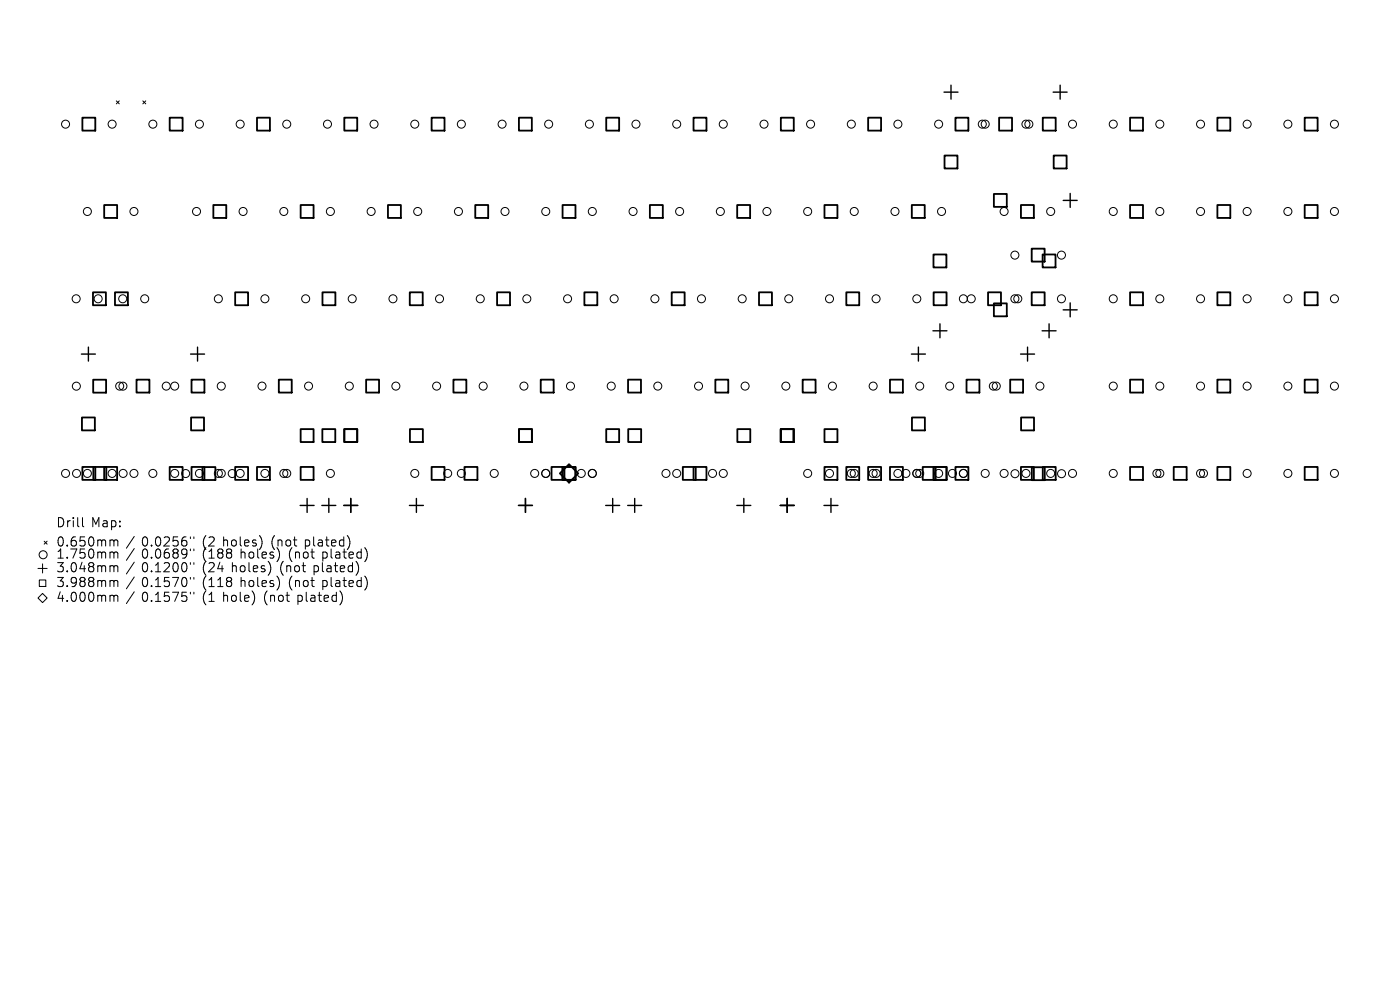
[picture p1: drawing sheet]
<svg xmlns="http://www.w3.org/2000/svg" width="297mm" height="210mm" viewBox="0 0 297 210" stroke-linecap="round" stroke-linejoin="round" font-family="sans-serif">
<defs><g id="words">
<g font-size="2.7">
<text x="11.9" y="112.2">Drill</text>
<text x="19.3" y="112.2">Map:</text>
<text x="11.9" y="116.3">0.650mm</text>
<text x="11.9" y="118.9">1.750mm</text>
<text x="30" y="116.3">0.0256&quot;</text>
<text x="30" y="118.9">0.0689&quot;</text>
<text x="43" y="116.3">(2</text>
<text x="43" y="118.9">(188</text>
<text x="47.4" y="116.3">holes)</text>
<text x="51.1" y="118.9">holes)</text>
<text x="57.7" y="116.3">(not</text>
<text x="61.4" y="118.9">(not</text>
<text x="64.9" y="116.3">plated)</text>
<text x="68.6" y="118.9">plated)</text>
<text x="11.9" y="121.8">3.048mm</text>
<text x="11.9" y="124.9">3.988mm</text>
<text x="30" y="121.8">0.1200&quot;</text>
<text x="30" y="124.9">0.1570&quot;</text>
<text x="43" y="121.8">(24</text>
<text x="43" y="124.9">(118</text>
<text x="49.2" y="121.8">holes)</text>
<text x="51.1" y="124.9">holes)</text>
<text x="59.6" y="121.8">(not</text>
<text x="61.4" y="124.9">(not</text>
<text x="66.8" y="121.8">plated)</text>
<text x="68.6" y="124.9">plated)</text>
<text x="11.9" y="128.1">4.000mm</text>
<text x="30" y="128.1">0.1575&quot;</text>
<text x="43" y="128.1">(1</text>
<text x="47.4" y="128.1">hole)</text>
<text x="56.1" y="128.1">(not</text>
<text x="63.3" y="128.1">plated)</text>
</g>
</g></defs>
<g fill="none" stroke="#000" stroke-width=".21">
<path d="M24.7 21.4l.6 .6M25.3 21.4l-.6 .6M30.3 21.4l.6 .6M30.9 21.4l-.6 .6M9 119.6v2M9.4 114.8l.6 .6M10 114.8l-.6 .6M17.5 109.8v1.7l.3 .2M23.9 114.5l.3 .3M23.9 117.1l.3 .3M23.9 120l.3 .3M24.2 114.8v1"/>
<path d="M24.2 117.4v1M24.2 114.8l.2-.3 .5 .1 .1 1.2M24.2 117.4l.2-.3 .5 .1 .1 1.2M28.5 113.8l-1.7 2.5M28.5 116.4l-1.7 2.5M28.5 119.3l-1.7 2.5M40.4 113.9v.4M40.4 116.5v.3M40.4 119.3v.4M41.1 113.9v.4M41.1 116.5v.3M41.1 119.3v.4"/>
<path d="M55.5 114.4v1.3M59.3 117.5l-.1 .8M73.8 113.7l.4 1.2-.2 1.1M77.5 116.3a2.28 2.28 0 0 1 0 2.7M8.1 120.6h1.9M8.3 123h1.4v1.4h-1.4zM9 125.9l1 1-1 .9-.9-.9zM23.9 123.1l.3 .3M23.9 126.3l.3 .3M24.2 120.3v1M24.2 123.4v1M24.2 126.6v1"/>
<path d="M24.2 120.3l.2-.3 .5 .1 .1 1.2M24.2 123.4l.2-.3 .5 .1 .1 1.2M24.2 126.6l.2-.3 .5 .1 .1 1.2M28.5 122.4l-1.7 2.5M28.5 125.5l-1.7 2.5M40.4 122.5v.4M40.4 125.6v.4M41.1 122.5v.4M41.1 125.6v.4M57.4 120.4v.8M59.2 123v1.3M72.6 126.2l.1 .8-.5 1.2"/>
<path d="M76.1 120.4l-.1 .8-.4 .7M77.5 122.3a2.29 2.29 0 0 1 0 2.8"/>
<circle cx="13.9" cy="26.3" r=".85"/>
<circle cx="23.8" cy="26.3" r=".85"/>
<circle cx="32.4" cy="26.3" r=".85"/>
<circle cx="42.3" cy="26.3" r=".85"/>
<circle cx="51" cy="26.3" r=".85"/>
<circle cx="60.8" cy="26.3" r=".85"/>
<circle cx="69.5" cy="26.3" r=".85"/>
<circle cx="79.4" cy="26.3" r=".85"/>
<circle cx="88" cy="26.3" r=".85"/>
<circle cx="97.9" cy="26.3" r=".85"/>
<circle cx="106.5" cy="26.3" r=".85"/>
<circle cx="116.4" cy="26.3" r=".85"/>
<circle cx="125" cy="26.3" r=".85"/>
<circle cx="134.9" cy="26.3" r=".85"/>
<circle cx="143.6" cy="26.3" r=".85"/>
<circle cx="153.4" cy="26.3" r=".85"/>
<circle cx="162.1" cy="26.3" r=".85"/>
<circle cx="172" cy="26.3" r=".85"/>
<circle cx="180.6" cy="26.3" r=".85"/>
<circle cx="190.5" cy="26.3" r=".85"/>
<circle cx="199.1" cy="26.3" r=".85"/>
<circle cx="208.4" cy="26.3" r=".85"/>
<circle cx="209" cy="26.3" r=".85"/>
<circle cx="217.6" cy="26.3" r=".85"/>
<circle cx="218.3" cy="26.3" r=".85"/>
<circle cx="227.5" cy="26.3" r=".85"/>
<circle cx="236.2" cy="26.3" r=".85"/>
<circle cx="246" cy="26.3" r=".85"/>
<circle cx="254.7" cy="26.3" r=".85"/>
<circle cx="264.6" cy="26.3" r=".85"/>
<circle cx="273.2" cy="26.3" r=".85"/>
<circle cx="283.1" cy="26.3" r=".85"/>
<circle cx="18.5" cy="44.9" r=".85"/>
<circle cx="28.4" cy="44.9" r=".85"/>
<circle cx="41.7" cy="44.9" r=".85"/>
<circle cx="51.6" cy="44.9" r=".85"/>
<circle cx="60.2" cy="44.9" r=".85"/>
<circle cx="70.1" cy="44.9" r=".85"/>
<circle cx="78.7" cy="44.9" r=".85"/>
<circle cx="88.6" cy="44.9" r=".85"/>
<circle cx="97.3" cy="44.9" r=".85"/>
<circle cx="107.1" cy="44.9" r=".85"/>
<circle cx="115.8" cy="44.9" r=".85"/>
<circle cx="125.7" cy="44.9" r=".85"/>
<circle cx="134.3" cy="44.9" r=".85"/>
<circle cx="144.2" cy="44.9" r=".85"/>
<circle cx="152.8" cy="44.9" r=".85"/>
<circle cx="162.7" cy="44.9" r=".85"/>
<circle cx="171.3" cy="44.9" r=".85"/>
<circle cx="181.2" cy="44.9" r=".85"/>
<circle cx="189.9" cy="44.9" r=".85"/>
<circle cx="199.7" cy="44.9" r=".85"/>
<circle cx="213" cy="44.9" r=".85"/>
<circle cx="215.3" cy="54.1" r=".85"/>
<circle cx="222.9" cy="44.9" r=".85"/>
<circle cx="225.2" cy="54.1" r=".85"/>
<circle cx="236.2" cy="44.9" r=".85"/>
<circle cx="246" cy="44.9" r=".85"/>
<circle cx="254.7" cy="44.9" r=".85"/>
<circle cx="264.6" cy="44.9" r=".85"/>
<circle cx="273.2" cy="44.9" r=".85"/>
<circle cx="283.1" cy="44.9" r=".85"/>
<circle cx="16.2" cy="63.4" r=".85"/>
<circle cx="20.8" cy="63.4" r=".85"/>
<circle cx="26" cy="63.4" r=".85"/>
<circle cx="30.7" cy="63.4" r=".85"/>
<circle cx="46.3" cy="63.4" r=".85"/>
<circle cx="56.2" cy="63.4" r=".85"/>
<circle cx="64.8" cy="63.4" r=".85"/>
<circle cx="74.7" cy="63.4" r=".85"/>
<circle cx="83.4" cy="63.4" r=".85"/>
<circle cx="93.2" cy="63.4" r=".85"/>
<circle cx="101.9" cy="63.4" r=".85"/>
<circle cx="111.8" cy="63.4" r=".85"/>
<circle cx="120.4" cy="63.4" r=".85"/>
<circle cx="130.3" cy="63.4" r=".85"/>
<circle cx="138.9" cy="63.4" r=".85"/>
<circle cx="148.8" cy="63.4" r=".85"/>
<circle cx="157.5" cy="63.4" r=".85"/>
<circle cx="167.3" cy="63.4" r=".85"/>
<circle cx="176" cy="63.4" r=".85"/>
<circle cx="185.9" cy="63.4" r=".85"/>
<circle cx="194.5" cy="63.4" r=".85"/>
<circle cx="204.4" cy="63.4" r=".85"/>
<circle cx="206" cy="63.4" r=".85"/>
<circle cx="215.3" cy="63.4" r=".85"/>
<circle cx="215.9" cy="63.4" r=".85"/>
<circle cx="225.2" cy="63.4" r=".85"/>
<circle cx="236.2" cy="63.4" r=".85"/>
<circle cx="246" cy="63.4" r=".85"/>
<circle cx="254.7" cy="63.4" r=".85"/>
<circle cx="264.6" cy="63.4" r=".85"/>
<circle cx="273.2" cy="63.4" r=".85"/>
<circle cx="283.1" cy="63.4" r=".85"/>
<circle cx="16.2" cy="81.9" r=".85"/>
<circle cx="25.4" cy="81.9" r=".85"/>
<circle cx="26.1" cy="81.9" r=".85"/>
<circle cx="35.3" cy="81.9" r=".85"/>
<circle cx="37.1" cy="81.9" r=".85"/>
<circle cx="46.9" cy="81.9" r=".85"/>
<circle cx="55.6" cy="81.9" r=".85"/>
<circle cx="65.5" cy="81.9" r=".85"/>
<circle cx="74.1" cy="81.9" r=".85"/>
<circle cx="84" cy="81.9" r=".85"/>
<circle cx="92.6" cy="81.9" r=".85"/>
<circle cx="102.5" cy="81.9" r=".85"/>
<circle cx="111.1" cy="81.9" r=".85"/>
<circle cx="121" cy="81.9" r=".85"/>
<circle cx="129.7" cy="81.9" r=".85"/>
<circle cx="139.5" cy="81.9" r=".85"/>
<circle cx="148.2" cy="81.9" r=".85"/>
<circle cx="158.1" cy="81.9" r=".85"/>
<circle cx="166.7" cy="81.9" r=".85"/>
<circle cx="176.6" cy="81.9" r=".85"/>
<circle cx="185.2" cy="81.9" r=".85"/>
<circle cx="195.1" cy="81.9" r=".85"/>
<circle cx="201.5" cy="81.9" r=".85"/>
<circle cx="210.7" cy="81.9" r=".85"/>
<circle cx="211.4" cy="81.9" r=".85"/>
<circle cx="220.6" cy="81.9" r=".85"/>
<circle cx="236.2" cy="81.9" r=".85"/>
<circle cx="246" cy="81.9" r=".85"/>
<circle cx="254.7" cy="81.9" r=".85"/>
<circle cx="264.6" cy="81.9" r=".85"/>
<circle cx="273.2" cy="81.9" r=".85"/>
<circle cx="283.1" cy="81.9" r=".85"/>
<circle cx="9.1" cy="117.7" r=".85"/>
<circle cx="13.9" cy="100.4" r=".85"/>
<circle cx="16.2" cy="100.4" r=".85"/>
<circle cx="18.5" cy="100.4" r=".85"/>
<circle cx="23.8" cy="100.4" r=".85"/>
<circle cx="26.1" cy="100.4" r=".85"/>
<circle cx="28.4" cy="100.4" r=".85"/>
<circle cx="32.4" cy="100.4" r=".85"/>
<circle cx="37.1" cy="100.4" r=".85"/>
<circle cx="39.4" cy="100.5" r=".85"/>
<circle cx="42.3" cy="100.4" r=".85"/>
<circle cx="46.3" cy="100.4" r=".85"/>
<circle cx="46.9" cy="100.4" r=".85"/>
<circle cx="49.3" cy="100.5" r=".85"/>
<circle cx="51" cy="100.4" r=".85"/>
<circle cx="56.2" cy="100.4" r=".85"/>
<circle cx="60.2" cy="100.4" r=".85"/>
<circle cx="60.8" cy="100.4" r=".85"/>
<circle cx="70.1" cy="100.4" r=".85"/>
<circle cx="88" cy="100.4" r=".85"/>
<circle cx="95" cy="100.4" r=".85"/>
<circle cx="97.9" cy="100.4" r=".85"/>
<circle cx="104.9" cy="100.4" r=".85"/>
<circle cx="113.4" cy="100.4" r=".85"/>
<circle cx="115.8" cy="100.4" r=".85"/>
<circle cx="123.3" cy="100.4" r=".85"/>
<circle cx="125.7" cy="100.4" r=".85"/>
<circle cx="141.3" cy="100.4" r=".85"/>
<circle cx="143.6" cy="100.4" r=".85"/>
<circle cx="151.2" cy="100.4" r=".85"/>
<circle cx="153.4" cy="100.4" r=".85"/>
<circle cx="171.3" cy="100.4" r=".85"/>
<circle cx="176" cy="100.4" r=".85"/>
<circle cx="180.6" cy="100.4" r=".85"/>
<circle cx="181.2" cy="100.4" r=".85"/>
<circle cx="185.2" cy="100.4" r=".85"/>
<circle cx="185.9" cy="100.4" r=".85"/>
<circle cx="190.5" cy="100.4" r=".85"/>
<circle cx="192.2" cy="100.4" r=".85"/>
<circle cx="194.5" cy="100.4" r=".85"/>
<circle cx="195.1" cy="100.4" r=".85"/>
<circle cx="199.1" cy="100.4" r=".85"/>
<circle cx="202.1" cy="100.4" r=".85"/>
<circle cx="204.4" cy="100.4" r=".85"/>
<circle cx="209" cy="100.4" r=".85"/>
<circle cx="213" cy="100.4" r=".85"/>
<circle cx="215.3" cy="100.5" r=".85"/>
<circle cx="217.6" cy="100.4" r=".85"/>
<circle cx="222.9" cy="100.4" r=".85"/>
<circle cx="225.2" cy="100.5" r=".85"/>
<circle cx="227.5" cy="100.4" r=".85"/>
<circle cx="236.2" cy="100.4" r=".85"/>
<circle cx="245.4" cy="100.4" r=".85"/>
<circle cx="246" cy="100.4" r=".85"/>
<circle cx="254.7" cy="100.4" r=".85"/>
<circle cx="255.3" cy="100.4" r=".85"/>
<circle cx="264.6" cy="100.4" r=".85"/>
<circle cx="273.2" cy="100.4" r=".85"/>
<circle cx="283.1" cy="100.4" r=".85"/>
</g>
<g fill="none" stroke="#000" stroke-width=".3">
<path d="M200.3 19.5h2.9M201.8 18.1v2.9M223.4 19.5h3M224.9 18.1v2.9M225.6 42.5h2.9M227 41v3M17.3 75.1h2.9M18.8 73.6v3M40.4 75.1h3M41.9 73.6v3M193.4 75.1h2.9M194.8 73.6v3"/>
<path d="M197.9 70.2h3M199.4 68.7v3M216.5 75.1h3M218 73.6v3M221.1 70.2h2.9M222.6 68.7v3M225.6 65.7h2.9M227 64.2v3M63.7 107.2h2.9M65.2 105.7v3M68.3 107.2h2.9M69.8 105.7v3"/>
<path d="M72.9 107.2h3M74.4 105.7v3M86.9 107.2h2.9M88.3 105.7v3M110 107.2h3M111.5 105.7v3M128.5 107.2h3M130 105.7v3M133.2 107.2h2.9M134.6 105.7v3M156.3 107.2h3M157.8 105.7v3"/>
<path d="M165.5 107.2h3M167 105.7v3M174.8 107.2h3M176.3 105.7v3"/>
</g>
<g fill="none" stroke="#000" stroke-width=".39">
<path d="M17.5 25h2.7v2.7h-2.7zM36 25h2.7v2.7h-2.7zM54.5 25h2.8v2.7h-2.8zM73 25h2.8v2.7h-2.8zM91.6 25h2.7v2.7h-2.7zM110.1 25h2.7v2.7h-2.7zM128.6 25h2.7v2.7h-2.7zM147.1 25h2.8v2.7h-2.8zM165.7 25h2.7v2.7h-2.7zM184.2 25h2.7v2.7h-2.7zM200.4 33h2.7v2.7h-2.7zM202.7 25h2.7v2.7h-2.7z"/>
<path d="M212 25h2.7v2.7h-2.7zM221.2 25h2.8v2.7h-2.8zM223.5 33h2.8v2.7h-2.8zM239.7 25h2.8v2.7h-2.8zM258.3 25h2.7v2.7h-2.7zM276.8 25h2.7v2.7h-2.7zM22.1 43.5h2.7v2.7h-2.7zM45.3 43.5h2.7v2.7h-2.7zM63.8 43.5h2.7v2.7h-2.7zM82.3 43.5h2.7v2.7h-2.7zM100.8 43.5h2.8v2.7h-2.8zM119.3 43.5h2.8v2.7h-2.8z"/>
<path d="M137.9 43.5h2.7v2.7h-2.7zM156.4 43.5h2.7v2.7h-2.7zM174.9 43.5h2.8v2.7h-2.8zM193.4 43.5h2.8v2.7h-2.8zM198 54h2.8v2.7h-2.8zM210.8 41.1h2.8v2.8h-2.8zM216.6 43.5h2.7v2.7h-2.7zM218.9 52.7h2.7v2.8h-2.7zM221.2 54h2.7v2.7h-2.7zM239.7 43.5h2.8v2.7h-2.8zM258.3 43.5h2.7v2.7h-2.7zM276.8 43.5h2.7v2.7h-2.7z"/>
<path d="M19.7 62h2.8v2.8h-2.8zM24.4 62h2.7v2.8h-2.7zM49.9 62h2.7v2.8h-2.7zM68.4 62h2.8v2.8h-2.8zM86.9 62h2.8v2.8h-2.8zM105.5 62h2.7v2.8h-2.7zM124 62h2.7v2.8h-2.7zM142.5 62h2.7v2.8h-2.7zM161 62h2.8v2.8h-2.8zM179.5 62h2.8v2.8h-2.8zM198.1 62h2.7v2.8h-2.7zM209.6 62h2.8v2.8h-2.8z"/>
<path d="M210.8 64.4h2.8v2.7h-2.8zM218.9 62h2.7v2.8h-2.7zM239.7 62h2.8v2.8h-2.8zM258.3 62h2.7v2.8h-2.7zM276.8 62h2.7v2.8h-2.7zM17.4 88.6h2.7v2.7h-2.7zM17.5 99.1h2.7v2.7h-2.7zM19.8 80.5h2.7v2.8h-2.7zM19.8 99.1h2.8v2.7h-2.8zM22.1 99.1h2.7v2.7h-2.7zM29 80.5h2.7v2.8h-2.7zM36 99.1h2.7v2.7h-2.7z"/>
<path d="M40.5 88.6h2.8v2.7h-2.8zM40.6 80.5h2.8v2.8h-2.8zM40.6 99.1h2.8v2.7h-2.8zM43 99.1h2.7v2.7h-2.7zM49.9 99.1h2.7v2.7h-2.7zM54.5 99.1h2.8v2.7h-2.8zM59.2 80.5h2.7v2.8h-2.7zM63.8 91h2.7v2.8h-2.7zM63.8 99.1h2.7v2.7h-2.7zM68.4 91h2.7v2.8h-2.7zM73 91h2.8v2.8h-2.8zM77.7 80.5h2.7v2.8h-2.7z"/>
<path d="M87 91h2.7v2.8h-2.7zM91.6 99.1h2.7v2.7h-2.7zM96.2 80.5h2.7v2.8h-2.7zM98.5 99.1h2.8v2.7h-2.8zM110.1 91h2.7v2.8h-2.7zM110.1 91h2.8v2.8h-2.8zM114.7 80.5h2.8v2.8h-2.8zM117 99.1h2.7v2.7h-2.7zM119.3 99.1h2.8v2.7h-2.8zM128.6 91h2.7v2.8h-2.7zM133.2 80.5h2.8v2.8h-2.8zM133.3 91h2.7v2.8h-2.7z"/>
<path d="M144.9 99.1h2.7v2.7h-2.7zM147.1 99.1h2.8v2.7h-2.8zM151.8 80.5h2.7v2.8h-2.7zM156.4 91h2.8v2.8h-2.8zM165.6 91h2.8v2.8h-2.8zM165.7 91h2.7v2.8h-2.7zM170.3 80.5h2.7v2.8h-2.7zM174.9 91h2.8v2.8h-2.8zM174.9 99.1h2.8v2.7h-2.8zM179.5 99.1h2.8v2.7h-2.8zM184.2 99.1h2.7v2.7h-2.7zM188.8 80.5h2.7v2.8h-2.7z"/>
<path d="M188.8 99.1h2.7v2.7h-2.7zM193.5 88.6h2.7v2.7h-2.7zM195.7 99.1h2.8v2.7h-2.8zM198.1 99.1h2.7v2.7h-2.7zM202.7 99.1h2.7v2.7h-2.7zM205 80.5h2.8v2.8h-2.8zM214.3 80.5h2.7v2.8h-2.7zM216.6 99.1h2.7v2.7h-2.7zM216.6 88.6h2.8v2.7h-2.8zM218.9 99.1h2.7v2.8h-2.7zM221.2 99.1h2.8v2.7h-2.8zM239.7 80.5h2.8v2.8h-2.8z"/>
<path d="M239.7 99.1h2.8v2.7h-2.8zM249 99.1h2.7v2.7h-2.7zM258.3 80.5h2.7v2.8h-2.7zM258.3 99.1h2.7v2.7h-2.7zM276.8 80.5h2.7v2.8h-2.7zM276.8 99.1h2.7v2.7h-2.7zM118.8 100.4l1.9-1.9 2 1.9-2 2z"/>
</g>
<use href="#words"/>
</svg>
